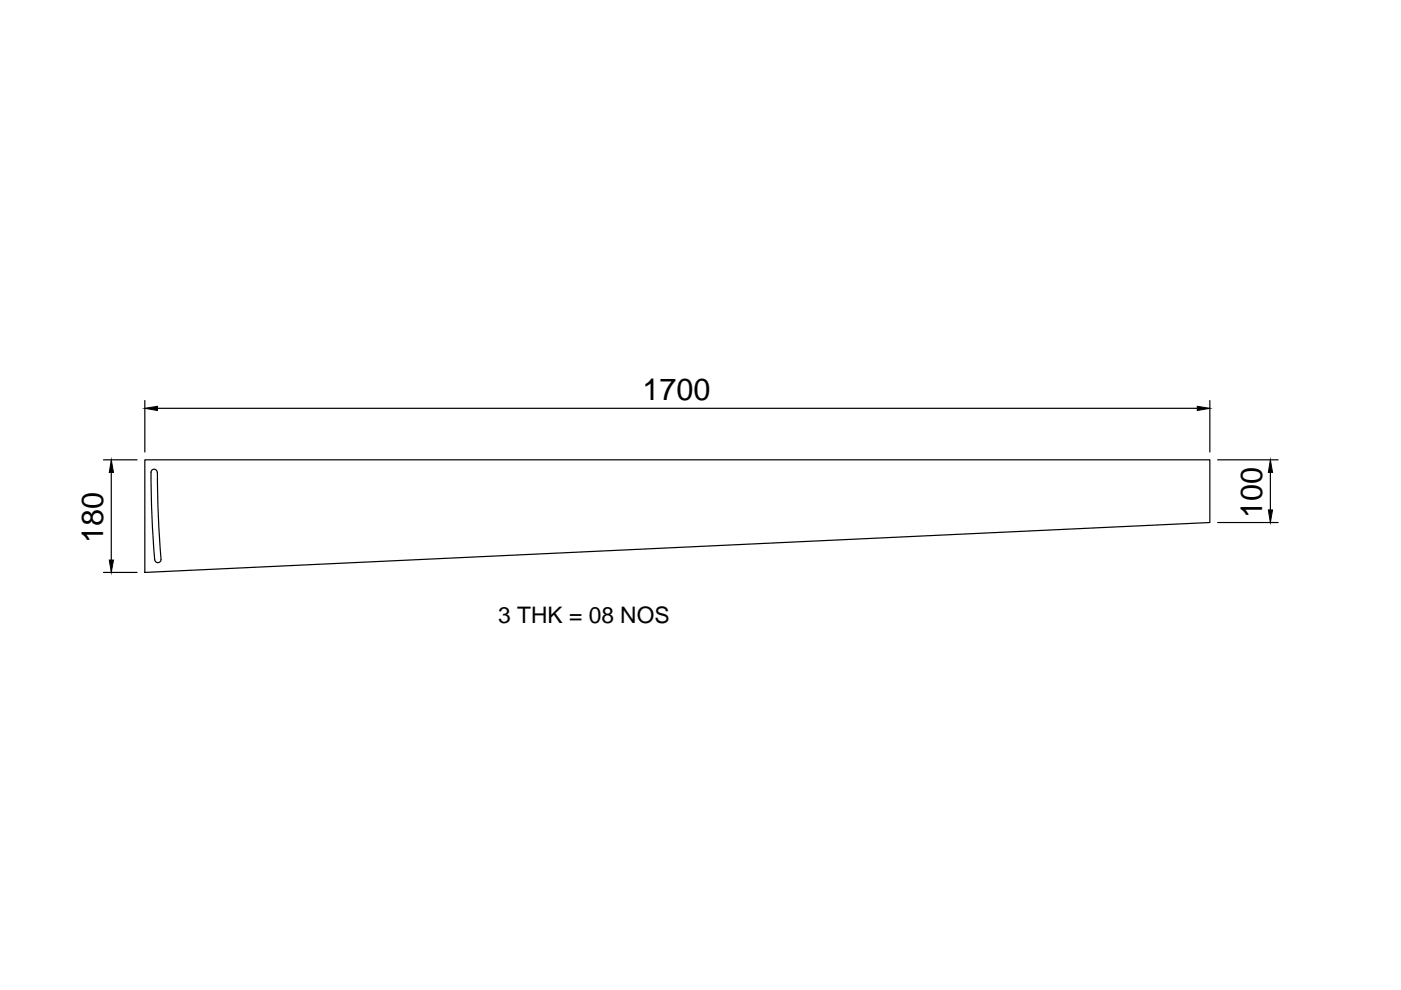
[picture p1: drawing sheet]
<svg xmlns="http://www.w3.org/2000/svg" width="297mm" height="210mm" viewBox="0 0 297 210" stroke-linecap="round" stroke-linejoin="round" font-family="sans-serif">
<defs><g id="words">
<g font-size="6.5">
<text x="136.2" y="84.8">1700</text>
<text x="267.6" y="109.7" transform="rotate(-90 267.6 109.7)">100</text>
<text x="21.9" y="115.1" transform="rotate(-90 21.9 115.1)">180</text>
</g>
<text font-size="4.8" x="105.6" y="132">3 THK = 08 NOS</text>
</g></defs>
<!-- layer: 0 -->
<path d="M21.9 97.5h7.2M30.7 97.5h225.8v13.3l-225.8 10.6zM30.7 84.9v10.9M33.4 86.6h220.4M256.5 84.9v10.9M258.2 97.5h12.8M23.6 100.2v18.5M33.3 100.1a.66 .66 0 0 0-.6-.6 .66 .66 0 0 0-.7 .6l.2 8.6 .6 10a.67 .67 0 0 0 .7 .6 .67 .67 0 0 0 .6-.7l-.6-9.9-.1-8.6M258.2 110.8h12.8M269.3 100.2v7.9M21.9 121.4h7.2" fill="none" stroke="#000" stroke-width=".25"/>
<path d="M30.7 86.6l2.7-.5v.9zM253.8 86.1l2.7 .5-2.7 .4zM23.2 118.7h.9l-.5 2.7zM23.6 97.5l.5 2.7h-.9zM268.9 108.1h.9l-.5 2.7zM269.3 97.5l.5 2.7h-.9z" fill="#000" stroke="#000" stroke-width=".21"/>
<use href="#words"/>
</svg>
